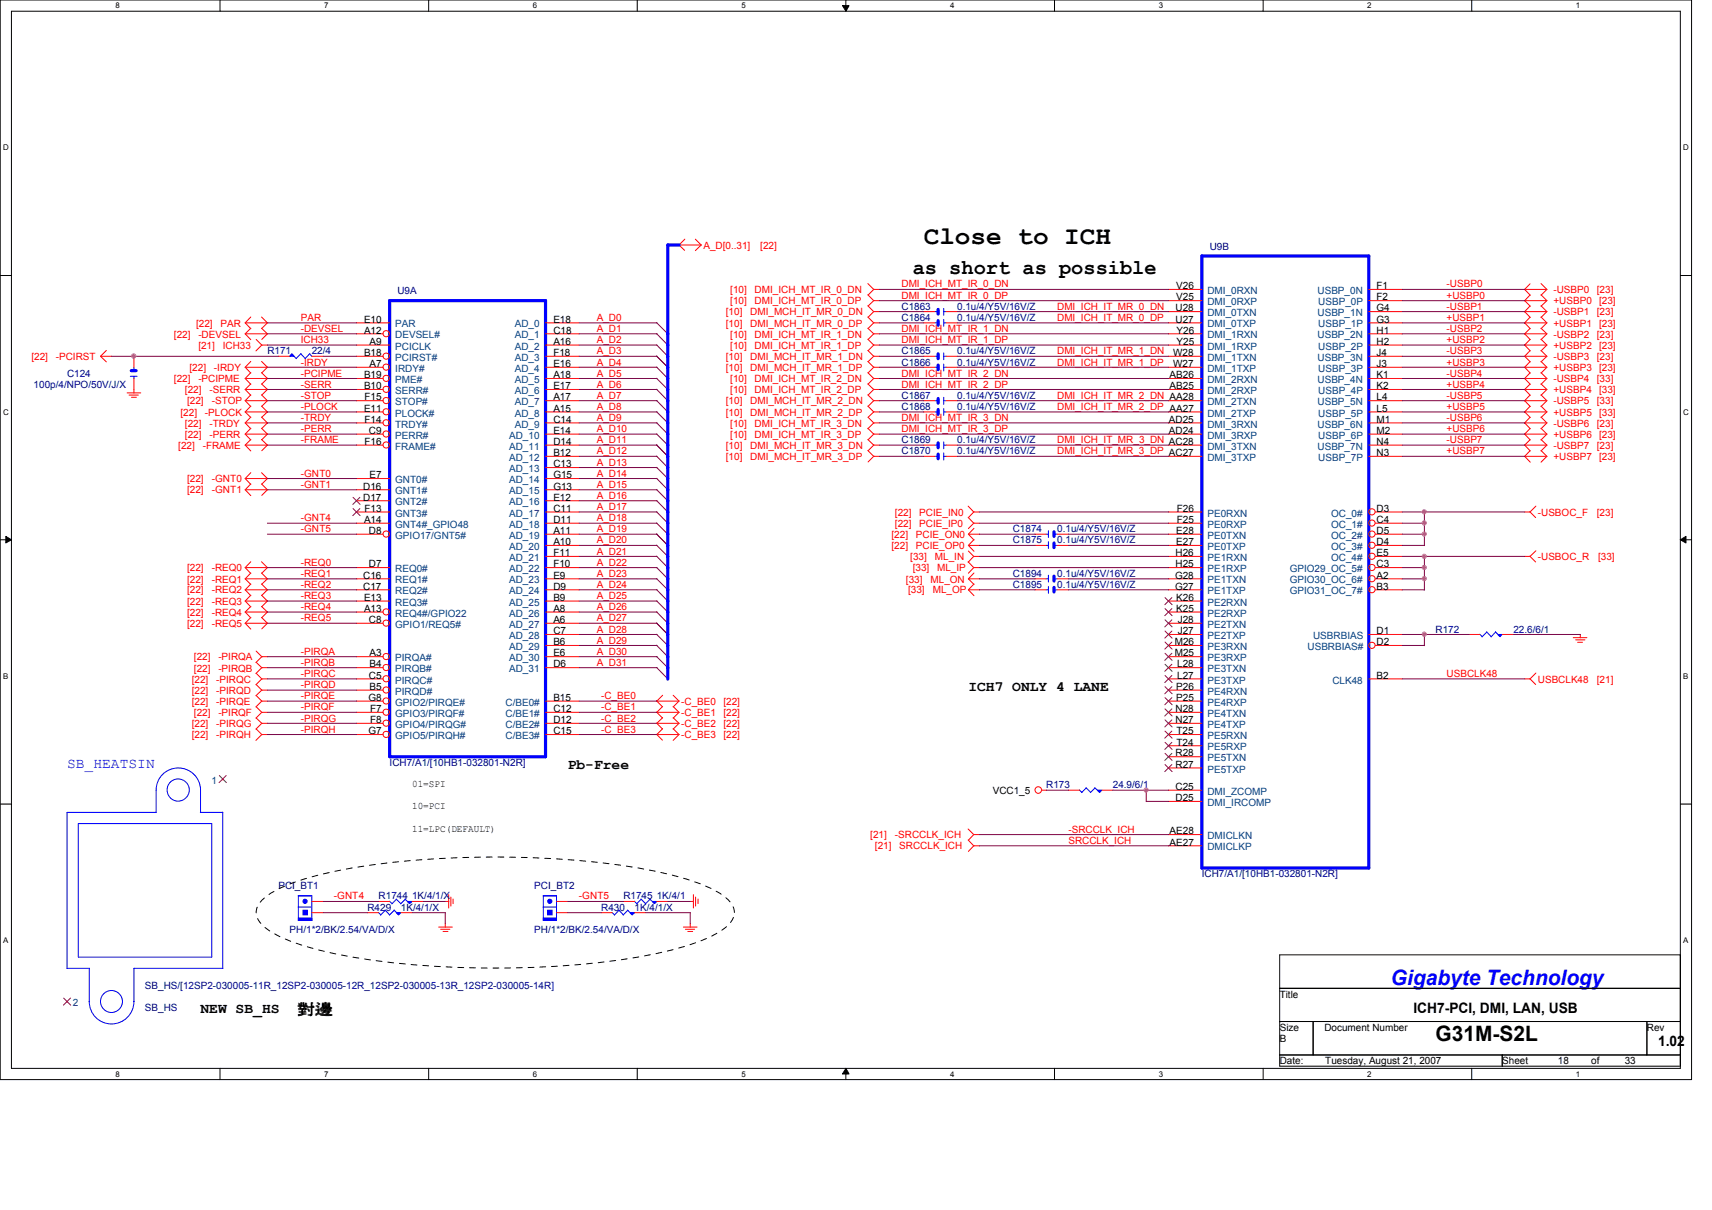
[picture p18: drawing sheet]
<svg xmlns="http://www.w3.org/2000/svg" width="297mm" height="210mm" viewBox="0 0 297 210" stroke-linecap="round" stroke-linejoin="round" font-family="sans-serif">
<defs><g id="words">
<text font-size="4.4" x="160.3" y="42.3">Close to ICH</text>
<g font-size="3.7">
<text x="158.4" y="47.5">as short as possible</text>
<text x="249.1" y="180.6">G31M-S2L</text>
</g>
<text font-size="3.7" fill="#00f" x="241.3" y="170.9">Gigabyte Technology</text>
<g font-size="2.5">
<text x="168" y="119.8">ICH7 ONLY 4 LANE</text>
<text x="98.5" y="133.3">Pb-Free</text>
<text x="34.8" y="175.8">NEW SB_HS</text>
<text x="51.6" y="175.9">對對</text>
<text x="245.2" y="175.7">ICH7-PCI, DMI, LAN, USB</text>
<text x="287.7" y="181.5">1.02</text>
</g>
<text font-size="2.5" fill="#00f" x="11.6" y="133.3">SB_HEATSIN</text>
<g font-size="1.7" fill="#f00">
<text x="122" y="43.1">A_D[0..31]</text>
<text x="131.9" y="43.1">[22]</text>
<text x="126.7" y="52.8">[10]</text>
<text x="126.7" y="50.8">[10]</text>
<text x="130.9" y="52.8">DMI_ICH_MT_IR_0_DP</text>
<text x="130.9" y="50.8">DMI_ICH_MT_IR_0_DN</text>
<text x="156.4" y="49.9">DMI_ICH_MT_IR_0_DN</text>
<text x="156.4" y="51.8">DMI_ICH_MT_IR_0_DP</text>
<text x="183.4" y="53.8">DMI_ICH_IT_MR_0_DN</text>
<text x="251" y="51.8">+USBP0</text>
<text x="251" y="53.8">-USBP1</text>
<text x="251" y="49.9">-USBP0</text>
<text x="269.5" y="50.8">-USBP0</text>
<text x="269.5" y="52.8">+USBP0</text>
<text x="277.1" y="50.8">[23]</text>
<text x="277.4" y="52.8">[23]</text>
<text x="30.2" y="58.6">[22]</text>
<text x="34" y="56.6">[22]</text>
<text x="34.4" y="58.6">-DEVSEL</text>
<text x="38.3" y="56.6">PAR</text>
<text x="52.2" y="57.6">-DEVSEL</text>
<text x="52.2" y="59.5">ICH33</text>
<text x="52.2" y="55.7">PAR</text>
<text x="103.5" y="55.7">A_D0</text>
<text x="103.5" y="59.5">A_D2</text>
<text x="103.5" y="57.6">A_D1</text>
<text x="125.9" y="56.6">[10]</text>
<text x="125.9" y="54.7">[10]</text>
<text x="126.7" y="58.6">[10]</text>
<text x="130.2" y="56.6">DMI_MCH_IT_MR_0_DP</text>
<text x="130.2" y="54.7">DMI_MCH_IT_MR_0_DN</text>
<text x="130.9" y="58.6">DMI_ICH_MT_IR_1_DN</text>
<text x="156.4" y="57.6">DMI_ICH_MT_IR_1_DN</text>
<text x="156.4" y="59.5">DMI_ICH_MT_IR_1_DP</text>
<text x="183.4" y="55.7">DMI_ICH_IT_MR_0_DP</text>
<text x="251" y="59.5">+USBP2</text>
<text x="251" y="57.6">-USBP2</text>
<text x="251" y="55.7">+USBP1</text>
<text x="269.5" y="56.6">+USBP1</text>
<text x="269.5" y="58.6">-USBP2</text>
<text x="269.5" y="54.7">-USBP1</text>
<text x="277.1" y="58.6">[23]</text>
<text x="277.1" y="54.7">[23]</text>
<text x="277.4" y="56.6">[23]</text>
<text x="5.5" y="62.4">[22]</text>
<text x="9.7" y="62.4">-PCIRST</text>
<text x="32.9" y="64.3">[22]</text>
<text x="34.4" y="60.5">[21]</text>
<text x="37.1" y="64.3">-IRDY</text>
<text x="38.6" y="60.5">ICH33</text>
<text x="52.2" y="65.3">-PCIPME</text>
<text x="52.2" y="63.4">-IRDY</text>
<text x="103.5" y="63.4">A_D4</text>
<text x="103.5" y="61.5">A_D3</text>
<text x="103.5" y="65.3">A_D5</text>
<text x="125.9" y="62.4">[10]</text>
<text x="125.9" y="64.3">[10]</text>
<text x="126.7" y="60.5">[10]</text>
<text x="130.2" y="62.4">DMI_MCH_IT_MR_1_DN</text>
<text x="130.2" y="64.3">DMI_MCH_IT_MR_1_DP</text>
<text x="130.9" y="60.5">DMI_ICH_MT_IR_1_DP</text>
<text x="156.4" y="65.3">DMI_ICH_MT_IR_2_DN</text>
<text x="183.4" y="63.4">DMI_ICH_IT_MR_1_DP</text>
<text x="183.4" y="61.5">DMI_ICH_IT_MR_1_DN</text>
<text x="251" y="65.3">-USBP4</text>
<text x="251" y="63.4">+USBP3</text>
<text x="251" y="61.5">-USBP3</text>
<text x="269.5" y="62.4">-USBP3</text>
<text x="269.5" y="60.5">+USBP2</text>
<text x="269.5" y="64.3">+USBP3</text>
<text x="277.1" y="62.4">[23]</text>
<text x="277.4" y="60.5">[23]</text>
<text x="277.4" y="64.3">[23]</text>
<text x="30.2" y="66.3">[22]</text>
<text x="32.1" y="68.2">[22]</text>
<text x="32.5" y="70.1">[22]</text>
<text x="34.4" y="66.3">-PCIPME</text>
<text x="36.4" y="68.2">-SERR</text>
<text x="36.7" y="70.1">-STOP</text>
<text x="52.2" y="67.3">-SERR</text>
<text x="52.2" y="69.2">-STOP</text>
<text x="52.2" y="71.1">-PLOCK</text>
<text x="103.5" y="67.3">A_D6</text>
<text x="103.5" y="71.1">A_D8</text>
<text x="103.5" y="69.2">A_D7</text>
<text x="125.9" y="70.1">[10]</text>
<text x="126.7" y="68.2">[10]</text>
<text x="126.7" y="66.3">[10]</text>
<text x="130.2" y="70.1">DMI_MCH_IT_MR_2_DN</text>
<text x="130.9" y="68.2">DMI_ICH_MT_IR_2_DP</text>
<text x="130.9" y="66.3">DMI_ICH_MT_IR_2_DN</text>
<text x="156.4" y="67.3">DMI_ICH_MT_IR_2_DP</text>
<text x="183.4" y="69.2">DMI_ICH_IT_MR_2_DN AA28</text>
<text x="183.4" y="71.1">DMI_ICH_IT_MR_2_DP AA27</text>
<text x="251" y="71.1">+USBP5</text>
<text x="251" y="69.2">-USBP5</text>
<text x="251" y="67.3">+USBP4</text>
<text x="269.5" y="68.2">+USBP4</text>
<text x="269.5" y="66.3">-USBP4</text>
<text x="269.5" y="70.1">-USBP5</text>
<text x="277.1" y="66.3">[33]</text>
<text x="277.1" y="70.1">[33]</text>
<text x="277.4" y="68.2">[33]</text>
<text x="30.9" y="77.9">[22]</text>
<text x="31.3" y="72.1">[22]</text>
<text x="32.1" y="74">[22]</text>
<text x="32.1" y="75.9">[22]</text>
<text x="35.2" y="77.9">-FRAME</text>
<text x="35.6" y="72.1">-PLOCK</text>
<text x="36.4" y="74">-TRDY</text>
<text x="36.4" y="75.9">-PERR</text>
<text x="52.2" y="76.9">-FRAME</text>
<text x="52.2" y="73.1">-TRDY</text>
<text x="52.2" y="75">-PERR</text>
<text x="103.5" y="73.1">A_D9</text>
<text x="103.5" y="76.9">A_D11</text>
<text x="103.5" y="75">A_D10</text>
<text x="125.9" y="72.1">[10]</text>
<text x="125.9" y="77.9">[10]</text>
<text x="126.7" y="74">[10]</text>
<text x="126.7" y="75.9">[10]</text>
<text x="130.2" y="72.1">DMI_MCH_IT_MR_2_DP</text>
<text x="130.2" y="77.9">DMI_MCH_IT_MR_3_DN</text>
<text x="130.9" y="74">DMI_ICH_MT_IR_3_DN</text>
<text x="130.9" y="75.9">DMI_ICH_MT_IR_3_DP</text>
<text x="156.4" y="75">DMI_ICH_MT_IR_3_DP</text>
<text x="156.4" y="73.1">DMI_ICH_MT_IR_3_DN</text>
<text x="183.4" y="76.9">DMI_ICH_IT_MR_3_DN AC28</text>
<text x="251" y="73.1">-USBP6</text>
<text x="251" y="76.9">-USBP7</text>
<text x="251" y="75">+USBP6</text>
<text x="269.5" y="75.9">+USBP6</text>
<text x="269.5" y="77.9">-USBP7</text>
<text x="269.5" y="72.1">+USBP5</text>
<text x="269.5" y="74">-USBP6</text>
<text x="277.1" y="77.9">[23]</text>
<text x="277.1" y="74">[23]</text>
<text x="277.4" y="75.9">[23]</text>
<text x="277.4" y="72.1">[33]</text>
<text x="32.5" y="83.6">[22]</text>
<text x="36.7" y="83.6">-GNT0</text>
<text x="52.2" y="82.7">-GNT0</text>
<text x="103.5" y="80.8">A_D13</text>
<text x="103.5" y="82.7">A_D14</text>
<text x="103.5" y="78.8">A_D12</text>
<text x="125.9" y="79.8">[10]</text>
<text x="130.2" y="79.8">DMI_MCH_IT_MR_3_DP</text>
<text x="183.4" y="78.8">DMI_ICH_IT_MR_3_DP AC27</text>
<text x="251" y="78.8">+USBP7</text>
<text x="269.5" y="79.8">+USBP7</text>
<text x="277.4" y="79.8">[23]</text>
<text x="32.5" y="85.6">[22]</text>
<text x="36.7" y="85.6">-GNT1</text>
<text x="52.2" y="84.6">-GNT1</text>
<text x="103.5" y="88.5">A_D17</text>
<text x="103.5" y="86.6">A_D16</text>
<text x="103.5" y="84.6">A_D15</text>
<text x="155.3" y="89.4">[22]</text>
<text x="159.5" y="89.4">PCIE_IN0</text>
<text x="266.8" y="89.4">-USBOC_F</text>
<text x="277.1" y="89.4">[23]</text>
<text x="52.2" y="92.4">-GNT5</text>
<text x="52.2" y="90.4">-GNT4</text>
<text x="103.5" y="92.4">A_D19</text>
<text x="103.5" y="90.4">A_D18</text>
<text x="103.5" y="94.3">A_D20</text>
<text x="154.7" y="95.2">[22]</text>
<text x="154.7" y="93.3">[22]</text>
<text x="155.3" y="91.4">[22]</text>
<text x="158.9" y="95.2">PCIE_OP0</text>
<text x="158.9" y="93.3">PCIE_ON0</text>
<text x="159.5" y="91.4">PCIE_IP0</text>
<text x="32.5" y="101">[22]</text>
<text x="32.5" y="99.1">[22]</text>
<text x="36.7" y="101">-REQ1</text>
<text x="36.7" y="99.1">-REQ0</text>
<text x="52.2" y="100.1">-REQ1</text>
<text x="52.2" y="98.1">-REQ0</text>
<text x="103.5" y="100.1">A_D23</text>
<text x="103.5" y="96.2">A_D21</text>
<text x="103.5" y="98.1">A_D22</text>
<text x="157.2" y="101">[33]</text>
<text x="157.9" y="97.2">[33]</text>
<text x="158.4" y="99.1">[33]</text>
<text x="161.5" y="101">ML_ON</text>
<text x="162.2" y="97.2">ML_IN</text>
<text x="162.6" y="99.1">ML_IP</text>
<text x="266.8" y="97.2">-USBOC_R</text>
<text x="277.3" y="97.2">[33]</text>
<text x="32.5" y="106.8">[22]</text>
<text x="32.5" y="103">[22]</text>
<text x="32.5" y="104.9">[22]</text>
<text x="36.7" y="106.8">-REQ4</text>
<text x="36.7" y="103">-REQ2</text>
<text x="36.7" y="104.9">-REQ3</text>
<text x="52.2" y="103.9">-REQ3</text>
<text x="52.2" y="102">-REQ2</text>
<text x="52.2" y="107.8">-REQ5</text>
<text x="52.2" y="105.9">-REQ4</text>
<text x="103.5" y="105.9">A_D26</text>
<text x="103.5" y="107.8">A_D27</text>
<text x="103.5" y="102">A_D24</text>
<text x="103.5" y="103.9">A_D25</text>
<text x="157.6" y="103">[33]</text>
<text x="161.8" y="103">ML_OP</text>
<text x="32.5" y="108.8">[22]</text>
<text x="36.7" y="108.8">-REQ5</text>
<text x="52.2" y="113.6">-PIRQA</text>
<text x="103.5" y="113.6">A_D30</text>
<text x="103.5" y="109.7">A_D28</text>
<text x="103.5" y="111.7">A_D29</text>
<text x="33.3" y="118.4">[22]</text>
<text x="33.7" y="114.6">[22]</text>
<text x="33.7" y="116.5">[22]</text>
<text x="37.5" y="118.4">-PIRQC</text>
<text x="37.9" y="114.6">-PIRQA</text>
<text x="37.9" y="116.5">-PIRQB</text>
<text x="52.2" y="119.4">-PIRQD</text>
<text x="52.2" y="115.5">-PIRQB</text>
<text x="52.2" y="117.4">-PIRQC</text>
<text x="103.5" y="115.5">A_D31</text>
<text x="251" y="117.4">USBCLK48</text>
<text x="266.8" y="118.4">USBCLK48</text>
<text x="277.1" y="118.4">[21]</text>
<text x="33.3" y="122.3">[22]</text>
<text x="33.3" y="120.4">[22]</text>
<text x="33.7" y="124.2">[22]</text>
<text x="37.5" y="122.3">-PIRQE</text>
<text x="37.5" y="120.4">-PIRQD</text>
<text x="37.9" y="124.2">-PIRQF</text>
<text x="52.2" y="125.2">-PIRQG</text>
<text x="52.2" y="123.2">-PIRQF</text>
<text x="52.2" y="121.3">-PIRQE</text>
<text x="104.3" y="121.3">-C_BE0</text>
<text x="104.3" y="123.2">-C_BE1</text>
<text x="104.3" y="125.2">-C_BE2</text>
<text x="118.2" y="122.3">-C_BE0</text>
<text x="118.2" y="124.2">-C_BE1</text>
<text x="125.5" y="122.3">[22]</text>
<text x="125.5" y="124.2">[22]</text>
<text x="33.3" y="128.1">[22]</text>
<text x="33.3" y="126.2">[22]</text>
<text x="37.5" y="128.1">-PIRQH</text>
<text x="37.5" y="126.2">-PIRQG</text>
<text x="52.2" y="127.1">-PIRQH</text>
<text x="104.3" y="127.1">-C_BE3</text>
<text x="118.2" y="126.2">-C_BE2</text>
<text x="118.2" y="128.1">-C_BE3</text>
<text x="125.5" y="126.2">[22]</text>
<text x="125.5" y="128.1">[22]</text>
<text x="151" y="145.5">[21]</text>
<text x="151.8" y="147.4">[21]</text>
<text x="155.3" y="145.5">-SRCCLK_ICH</text>
<text x="156" y="147.4">SRCCLK_ICH</text>
<text x="185.4" y="144.5">-SRCCLK_ICH</text>
<text x="185.4" y="146.4">SRCCLK_ICH</text>
<text x="57.9" y="156">-GNT4</text>
<text x="100.5" y="156">-GNT5</text>
</g>
<g font-size="1.7" fill="#000080">
<text x="209.9" y="43.3">U9B</text>
<text x="69" y="51.1">U9A</text>
<text x="156.4" y="53.8">C1863</text>
<text x="166.1" y="53.8">0.1u/4/Y5V/16V/Z</text>
<text x="156.4" y="55.7">C1864</text>
<text x="166.1" y="55.7">0.1u/4/Y5V/16V/Z</text>
<text x="11.6" y="65.3">C124</text>
<text x="46.4" y="61.5">R171</text>
<text x="54.1" y="61.5">22/4</text>
<text x="156.4" y="63.4">C1866</text>
<text x="156.4" y="61.5">C1865</text>
<text x="166.1" y="63.4">0.1u/4/Y5V/16V/Z</text>
<text x="166.1" y="61.5">0.1u/4/Y5V/16V/Z</text>
<text x="5.8" y="67.3">100p/4/NPO/50V/J/X</text>
<text x="156.4" y="71.1">C1868</text>
<text x="156.4" y="69.2">C1867</text>
<text x="166.1" y="71.1">0.1u/4/Y5V/16V/Z</text>
<text x="166.1" y="69.2">0.1u/4/Y5V/16V/Z</text>
<text x="156.4" y="76.9">C1869</text>
<text x="166.1" y="76.9">0.1u/4/Y5V/16V/Z</text>
<text x="156.4" y="78.8">C1870</text>
<text x="166.1" y="78.8">0.1u/4/Y5V/16V/Z</text>
<text x="175.7" y="92.4">C1874</text>
<text x="175.7" y="94.3">C1875</text>
<text x="183.4" y="92.4">0.1u/4/Y5V/16V/Z</text>
<text x="183.4" y="94.3">0.1u/4/Y5V/16V/Z</text>
<text x="175.7" y="100.1">C1894</text>
<text x="183.4" y="100.1">0.1u/4/Y5V/16V/Z</text>
<text x="175.7" y="102">C1895</text>
<text x="183.4" y="102">0.1u/4/Y5V/16V/Z</text>
<text x="249.1" y="109.7">R172</text>
<text x="262.6" y="109.7">22.6/6/1</text>
<text x="67.6" y="132.9">ICH7/A1/[10HB1-032801-N2R]</text>
<text x="181.5" y="136.7">R173</text>
<text x="193.1" y="136.7">24.9/6/1</text>
<text x="48.3" y="154.1">PCI_BT1</text>
<text x="92.7" y="154.1">PCI_BT2</text>
<text x="208.5" y="152.2">ICH7/A1/[10HB1-032801-N2R]</text>
<text x="50.2" y="161.8">PH/1*2/BK/2.54/VA/D/X</text>
<text x="63.7" y="158">R429</text>
<text x="65.7" y="156">R1744 1K/4/1/X</text>
<text x="69.5" y="158">1K/4/1/X</text>
<text x="92.7" y="161.8">PH/1*2/BK/2.54/VA/D/X</text>
<text x="104.3" y="158">R430</text>
<text x="108.2" y="156">R1745 1K/4/1</text>
<text x="110.1" y="158">1K/4/1/X</text>
<text x="25.1" y="171.5">SB_HS/[12SP2-030005-11R_12SP2-030005-12R_12SP2-030005-13R_12SP2-030005-14R]</text>
<text x="25.1" y="175.3">SB_HS</text>
</g>
<g font-size="1.7">
<text x="204.1" y="50.2">V26</text>
<text x="204.1" y="52.1">V25</text>
<text x="238.8" y="50.2">F1</text>
<text x="238.8" y="52.1">F2</text>
<text x="63.2" y="56">E10</text>
<text x="63.2" y="57.9">A12</text>
<text x="64.1" y="59.8">A9</text>
<text x="96" y="56">E18</text>
<text x="96" y="57.9">C18</text>
<text x="96" y="59.8">A16</text>
<text x="204" y="54">U28</text>
<text x="204" y="56">U27</text>
<text x="204.1" y="57.9">Y26</text>
<text x="204.1" y="59.8">Y25</text>
<text x="238.8" y="54">G4</text>
<text x="238.8" y="56">G3</text>
<text x="238.8" y="57.9">H1</text>
<text x="238.8" y="59.8">H2</text>
<text x="63.2" y="61.8">B18</text>
<text x="63.2" y="65.6">B19</text>
<text x="64.1" y="63.7">A7</text>
<text x="96" y="61.8">F18</text>
<text x="96" y="63.7">E16</text>
<text x="96" y="65.6">A18</text>
<text x="202.9" y="65.6">AB26</text>
<text x="203.5" y="61.8">W28</text>
<text x="203.5" y="63.7">W27</text>
<text x="238.8" y="61.8">J4</text>
<text x="238.8" y="63.7">J3</text>
<text x="238.8" y="65.6">K1</text>
<text x="63.2" y="67.5">B10</text>
<text x="63.2" y="71.4">E11</text>
<text x="63.2" y="69.5">F15</text>
<text x="96" y="67.5">E17</text>
<text x="96" y="69.5">A17</text>
<text x="96" y="71.4">A15</text>
<text x="202.9" y="67.5">AB25</text>
<text x="238.8" y="67.5">K2</text>
<text x="238.8" y="69.5">L4</text>
<text x="238.8" y="71.4">L5</text>
<text x="63.2" y="73.3">F14</text>
<text x="63.2" y="77.2">F16</text>
<text x="64" y="75.3">C9</text>
<text x="96" y="73.3">C14</text>
<text x="96" y="75.3">E14</text>
<text x="96" y="77.2">D14</text>
<text x="202.8" y="73.3">AD25</text>
<text x="202.8" y="75.3">AD24</text>
<text x="238.8" y="73.3">M1</text>
<text x="238.8" y="75.3">M2</text>
<text x="238.8" y="77.2">N4</text>
<text x="64.1" y="83">E7</text>
<text x="96" y="79.1">B12</text>
<text x="96" y="81.1">C13</text>
<text x="96" y="83">G15</text>
<text x="238.8" y="79.1">N3</text>
<text x="63" y="84.9">D16</text>
<text x="63" y="86.8">D17</text>
<text x="63.2" y="88.8">F13</text>
<text x="96" y="84.9">G13</text>
<text x="96" y="86.8">E12</text>
<text x="96" y="88.8">C11</text>
<text x="204.2" y="88.8">F26</text>
<text x="238.8" y="88.8">D3</text>
<text x="63.2" y="90.7">A14</text>
<text x="64" y="92.6">D8</text>
<text x="96" y="90.7">D11</text>
<text x="96" y="92.6">A11</text>
<text x="96" y="94.6">A10</text>
<text x="204.1" y="92.6">E28</text>
<text x="204.1" y="94.6">E27</text>
<text x="204.2" y="90.7">F25</text>
<text x="238.8" y="90.7">C4</text>
<text x="238.8" y="92.6">D5</text>
<text x="238.8" y="94.6">D4</text>
<text x="63" y="100.4">C16</text>
<text x="64" y="98.4">D7</text>
<text x="96" y="96.5">F11</text>
<text x="96" y="98.4">F10</text>
<text x="96" y="100.4">E9</text>
<text x="203.9" y="100.4">G28</text>
<text x="204" y="96.5">H26</text>
<text x="204" y="98.4">H25</text>
<text x="238.8" y="96.5">E5</text>
<text x="238.8" y="98.4">C3</text>
<text x="238.8" y="100.4">A2</text>
<text x="63" y="102.3">C17</text>
<text x="63.2" y="104.2">E13</text>
<text x="63.2" y="106.1">A13</text>
<text x="96" y="102.3">D9</text>
<text x="96" y="104.2">B9</text>
<text x="96" y="106.1">A8</text>
<text x="203.9" y="102.3">G27</text>
<text x="204.1" y="104.2">K26</text>
<text x="204.1" y="106.1">K25</text>
<text x="238.8" y="102.3">B3</text>
<text x="64" y="108.1">C8</text>
<text x="64.1" y="113.9">A3</text>
<text x="96" y="108.1">A6</text>
<text x="96" y="110">C7</text>
<text x="96" y="111.9">B6</text>
<text x="96" y="113.9">E6</text>
<text x="203.8" y="111.9">M26</text>
<text x="203.8" y="113.9">M25</text>
<text x="204.3" y="108.1">J28</text>
<text x="204.3" y="110">J27</text>
<text x="238.8" y="110">D1</text>
<text x="238.8" y="111.9">D2</text>
<text x="64" y="117.7">C5</text>
<text x="64.1" y="115.8">B4</text>
<text x="64.1" y="119.7">B5</text>
<text x="96" y="115.8">D6</text>
<text x="204.1" y="119.7">P26</text>
<text x="204.3" y="115.8">L28</text>
<text x="204.3" y="117.7">L27</text>
<text x="238.8" y="117.7">B2</text>
<text x="63.9" y="121.6">G8</text>
<text x="64.2" y="123.5">F7</text>
<text x="64.2" y="125.4">F8</text>
<text x="96" y="121.6">B15</text>
<text x="96" y="123.5">C12</text>
<text x="96" y="125.4">D12</text>
<text x="204" y="123.5">N28</text>
<text x="204" y="125.4">N27</text>
<text x="204.1" y="121.6">P25</text>
<text x="63.9" y="127.4">G7</text>
<text x="96" y="127.4">C15</text>
<text x="204" y="131.2">R28</text>
<text x="204.1" y="127.4">T25</text>
<text x="204.1" y="129.3">T24</text>
<text x="71.5" y="136.5">01=SPI</text>
<text x="172.2" y="137.7">VCC1_5</text>
<text x="204" y="137">C25</text>
<text x="204" y="133.2">R27</text>
<text x="71.5" y="140.4">10=PCI</text>
<text x="204" y="139">D25</text>
<text x="71.5" y="144.3">11=LPC(DEFAULT)</text>
<text x="202.9" y="144.7">AE28</text>
<text x="202.9" y="146.7">AE27</text>
<text x="222" y="173.1">Title</text>
<text x="222" y="178.8">Size</text>
<text x="229.8" y="178.8">Document Number</text>
<text x="285.7" y="178.8">Rev</text>
<text x="222" y="184.6">Date:</text>
<text x="222" y="180.8">B</text>
<text x="230" y="184.6">Tuesday, August 21, 2007</text>
<text x="260.6" y="184.6">Sheet</text>
<text x="270.3" y="184.6">18</text>
<text x="276.1" y="184.6">of</text>
<text x="281.9" y="184.6">33</text>
</g>
<g font-size="1.7" fill="#004080">
<text x="209.5" y="51">DMI_0RXN</text>
<text x="209.5" y="53">DMI_0RXP</text>
<text x="228.6" y="51">USBP_0N</text>
<text x="228.7" y="53">USBP_0P</text>
<text x="68.6" y="56.8">PAR</text>
<text x="68.6" y="58.7">DEVSEL#</text>
<text x="89.3" y="56.8">AD_0</text>
<text x="89.3" y="58.7">AD_1</text>
<text x="209.5" y="54.9">DMI_0TXN</text>
<text x="209.5" y="56.8">DMI_0TXP</text>
<text x="209.5" y="58.7">DMI_1RXN</text>
<text x="228.6" y="54.9">USBP_1N</text>
<text x="228.6" y="58.7">USBP_2N</text>
<text x="228.7" y="56.8">USBP_1P</text>
<text x="68.6" y="60.7">PCICLK</text>
<text x="68.6" y="62.6">PCIRST#</text>
<text x="68.6" y="64.5">IRDY#</text>
<text x="89.3" y="60.7">AD_2</text>
<text x="89.3" y="62.6">AD_3</text>
<text x="89.3" y="64.5">AD_4</text>
<text x="209.5" y="60.7">DMI_1RXP</text>
<text x="209.5" y="62.6">DMI_1TXN</text>
<text x="209.5" y="64.5">DMI_1TXP</text>
<text x="228.6" y="62.6">USBP_3N</text>
<text x="228.7" y="60.7">USBP_2P</text>
<text x="228.7" y="64.5">USBP_3P</text>
<text x="68.6" y="66.5">PME#</text>
<text x="68.6" y="68.4">SERR#</text>
<text x="68.6" y="70.3">STOP#</text>
<text x="89.3" y="66.5">AD_5</text>
<text x="89.3" y="68.4">AD_6</text>
<text x="89.3" y="70.3">AD_7</text>
<text x="209.5" y="66.5">DMI_2RXN</text>
<text x="209.5" y="68.4">DMI_2RXP</text>
<text x="209.5" y="70.3">DMI_2TXN</text>
<text x="228.6" y="66.5">USBP_4N</text>
<text x="228.6" y="70.3">USBP_5N</text>
<text x="228.7" y="68.4">USBP_4P</text>
<text x="68.6" y="72.3">PLOCK#</text>
<text x="68.6" y="74.2">TRDY#</text>
<text x="68.6" y="76.1">PERR#</text>
<text x="88.3" y="76.1">AD_10</text>
<text x="89.3" y="72.3">AD_8</text>
<text x="89.3" y="74.2">AD_9</text>
<text x="209.5" y="72.3">DMI_2TXP</text>
<text x="209.5" y="74.2">DMI_3RXN</text>
<text x="209.5" y="76.1">DMI_3RXP</text>
<text x="228.6" y="74.2">USBP_6N</text>
<text x="228.7" y="72.3">USBP_5P</text>
<text x="228.7" y="76.1">USBP_6P</text>
<text x="68.6" y="78">FRAME#</text>
<text x="68.6" y="83.8">GNT0#</text>
<text x="88.3" y="78">AD_11</text>
<text x="88.3" y="80">AD_12</text>
<text x="88.3" y="81.9">AD_13</text>
<text x="88.3" y="83.8">AD_14</text>
<text x="209.5" y="78">DMI_3TXN</text>
<text x="209.5" y="80">DMI_3TXP</text>
<text x="228.6" y="78">USBP_7N</text>
<text x="228.7" y="80">USBP_7P</text>
<text x="68.6" y="85.8">GNT1#</text>
<text x="68.6" y="87.7">GNT2#</text>
<text x="68.6" y="89.6">GNT3#</text>
<text x="88.3" y="85.8">AD_15</text>
<text x="88.3" y="87.7">AD_16</text>
<text x="88.3" y="89.6">AD_17</text>
<text x="209.5" y="89.6">PE0RXN</text>
<text x="231" y="89.6">OC_0#</text>
<text x="68.6" y="91.6">GNT4#_GPIO48</text>
<text x="68.6" y="93.5">GPIO17/GNT5#</text>
<text x="88.3" y="91.6">AD_18</text>
<text x="88.3" y="93.5">AD_19</text>
<text x="88.3" y="95.4">AD_20</text>
<text x="209.5" y="91.6">PE0RXP</text>
<text x="209.5" y="93.5">PE0TXN</text>
<text x="209.5" y="95.4">PE0TXP</text>
<text x="231" y="91.6">OC_1#</text>
<text x="231" y="93.5">OC_2#</text>
<text x="231" y="95.4">OC_3#</text>
<text x="68.6" y="99.3">REQ0#</text>
<text x="68.6" y="101.2">REQ1#</text>
<text x="88.3" y="97.3">AD_21</text>
<text x="88.3" y="99.3">AD_22</text>
<text x="88.3" y="101.2">AD_23</text>
<text x="209.5" y="97.3">PE1RXN</text>
<text x="209.5" y="99.3">PE1RXP</text>
<text x="209.5" y="101.2">PE1TXN</text>
<text x="223.8" y="99.3">GPIO29_OC_5#</text>
<text x="223.8" y="101.2">GPIO30_OC_6#</text>
<text x="231" y="97.3">OC_4#</text>
<text x="68.6" y="103.1">REQ2#</text>
<text x="68.6" y="105.1">REQ3#</text>
<text x="68.6" y="107">REQ4#/GPIO22</text>
<text x="88.3" y="103.1">AD_24</text>
<text x="88.3" y="105.1">AD_25</text>
<text x="88.3" y="107">AD_26</text>
<text x="209.5" y="103.1">PE1TXP</text>
<text x="209.5" y="105.1">PE2RXN</text>
<text x="209.5" y="107">PE2RXP</text>
<text x="223.8" y="103.1">GPIO31_OC_7#</text>
<text x="68.6" y="108.9">GPIO1/REQ5#</text>
<text x="88.3" y="108.9">AD_27</text>
<text x="88.3" y="110.9">AD_28</text>
<text x="88.3" y="112.8">AD_29</text>
<text x="209.5" y="108.9">PE2TXN</text>
<text x="209.5" y="110.9">PE2TXP</text>
<text x="209.5" y="112.8">PE3RXN</text>
<text x="226.9" y="112.8">USBRBIAS#</text>
<text x="227.8" y="110.9">USBRBIAS</text>
<text x="68.6" y="114.7">PIRQA#</text>
<text x="68.6" y="116.6">PIRQB#</text>
<text x="68.6" y="118.6">PIRQC#</text>
<text x="88.3" y="114.7">AD_30</text>
<text x="88.3" y="116.6">AD_31</text>
<text x="209.5" y="114.7">PE3RXP</text>
<text x="209.5" y="116.6">PE3TXN</text>
<text x="209.5" y="118.6">PE3TXP</text>
<text x="231.2" y="118.6">CLK48</text>
<text x="68.6" y="120.5">PIRQD#</text>
<text x="68.6" y="122.4">GPIO2/PIRQE#</text>
<text x="68.6" y="124.4">GPIO3/PIRQF#</text>
<text x="87.7" y="122.4">C/BE0#</text>
<text x="87.7" y="124.4">C/BE1#</text>
<text x="209.5" y="120.5">PE4RXN</text>
<text x="209.5" y="122.4">PE4RXP</text>
<text x="209.5" y="124.4">PE4TXN</text>
<text x="68.6" y="126.3">GPIO4/PIRQG#</text>
<text x="68.6" y="128.2">GPIO5/PIRQH#</text>
<text x="87.7" y="126.3">C/BE2#</text>
<text x="87.7" y="128.2">C/BE3#</text>
<text x="209.5" y="126.3">PE4TXP</text>
<text x="209.5" y="128.2">PE5RXN</text>
<text x="209.5" y="130.2">PE5RXP</text>
<text x="36.7" y="135.9">1</text>
<text x="209.5" y="137.9">DMI_ZCOMP</text>
<text x="209.5" y="132.1">PE5TXN</text>
<text x="209.5" y="134">PE5TXP</text>
<text x="209.5" y="139.8">DMI_IRCOMP</text>
<text x="209.5" y="145.6">DMICLKN</text>
<text x="209.5" y="147.5">DMICLKP</text>
<text x="12.6" y="174.5">2</text>
</g>
<g font-size="1.4">
<text x="20.1" y="1.4">8</text>
<text x="56.3" y="1.4">7</text>
<text x="92.5" y="1.4">6</text>
<text x="128.6" y="1.4">5</text>
<text x="164.8" y="1.4">4</text>
<text x="201" y="1.4">3</text>
<text x="237.2" y="1.4">2</text>
<text x="273.4" y="1.4">1</text>
<text x=".5" y="26.1">D</text>
<text x="292.1" y="26.1">D</text>
<text x=".5" y="71.9">C</text>
<text x="292.1" y="71.9">C</text>
<text x=".5" y="117.8">B</text>
<text x="292.1" y="117.8">B</text>
<text x=".5" y="163.6">A</text>
<text x="292.1" y="163.6">A</text>
<text x="20.1" y="186.8">8</text>
<text x="56.3" y="186.8">7</text>
<text x="92.5" y="186.8">6</text>
<text x="128.6" y="186.8">5</text>
<text x="164.8" y="186.8">4</text>
<text x="201" y="186.8">3</text>
<text x="237.2" y="186.8">2</text>
<text x="273.4" y="186.8">1</text>
</g>
</g></defs>
<path d="M0 0h293.5v187.3h-293.5zM2 1.9h289.5v183.4h-289.5z" fill="none" stroke="#000" stroke-width=".17"/>
<g fill="#fff">
<path d="M20.1 .2h.7v1.5h-.7z"/>
<path d="M20.1 185.5h.7v1.6h-.7z"/>
</g>
<path d="M38.2 0v1.9M38.2 185.3v2" fill="none" stroke="#000" stroke-width=".17"/>
<g fill="#fff">
<path d="M56.3 .2h.7v1.5h-.7z"/>
<path d="M56.3 185.5h.7v1.6h-.7z"/>
</g>
<path d="M74.4 0v1.9M74.4 185.3v2" fill="none" stroke="#000" stroke-width=".17"/>
<g fill="#fff">
<path d="M92.5 .2h.7v1.5h-.7z"/>
<path d="M92.5 185.5h.7v1.6h-.7z"/>
</g>
<path d="M110.6 0v1.9M110.6 185.3v2" fill="none" stroke="#000" stroke-width=".17"/>
<g fill="#fff">
<path d="M128.6 .2h.8v1.5h-.8z"/>
<path d="M128.6 185.5h.8v1.6h-.8z"/>
</g>
<path d="M146.2 1h1.1l-.5 .9zM146.8 0v1.9M146.8 185.3l.5 1h-1.1zM146.8 185.3v2" fill="none" stroke="#000" stroke-width=".17"/>
<path d="M146.2 1h1.1l-.5 .9zM146.8 185.3l.5 1h-1.1z" fill="#000"/>
<g fill="#fff">
<path d="M164.8 .2h.8v1.5h-.8z"/>
<path d="M164.8 185.5h.8v1.6h-.8z"/>
</g>
<path d="M183 0v1.9M183 185.3v2" fill="none" stroke="#000" stroke-width=".17"/>
<g fill="#fff">
<path d="M201 .2h.8v1.5h-.8z"/>
<path d="M201 185.5h.8v1.6h-.8z"/>
</g>
<path d="M219.2 0v1.9M219.2 185.3v2" fill="none" stroke="#000" stroke-width=".17"/>
<g fill="#fff">
<path d="M237.2 .2h.8v1.5h-.8z"/>
<path d="M237.2 185.5h.8v1.6h-.8z"/>
</g>
<path d="M255.4 0v1.9M255.4 185.3v2" fill="none" stroke="#000" stroke-width=".17"/>
<g fill="#fff">
<path d="M273.4 .2h.8v1.5h-.8z"/>
<path d="M273.4 185.5h.8v1.6h-.8z"/>
<path d="M.5 24.8h1v1.6h-1z"/>
<path d="M292.1 24.8h.9v1.6h-.9z"/>
<path d="M.5 70.7h1v1.5h-1z"/>
<path d="M292.1 70.7h.9v1.5h-.9z"/>
</g>
<path d="M0 47.8h2M291.5 47.8h2" fill="none" stroke="#000" stroke-width=".17"/>
<g fill="#fff">
<path d="M.5 116.5h.9v1.6h-.9z"/>
<path d="M292.1 116.5h.8v1.6h-.8z"/>
</g>
<path d="M0 93.6h2M1 93l1 .6-1 .6zM291.5 93.6l1-.6v1.2zM291.5 93.6h2" fill="none" stroke="#000" stroke-width=".17"/>
<path d="M1 93l1 .6-1 .6zM291.5 93.6l1-.6v1.2z" fill="#000"/>
<g fill="#fff">
<path d="M.5 162.4h.9v1.5h-.9z"/>
<path d="M292.1 162.4h.8v1.5h-.8z"/>
</g>
<path d="M0 139.5h2M291.5 139.5h2M222 165.6h69.5v19.4h-69.5zM222 171.4h69.5M222 177.2h69.5M227.8 177.2v5.8M285.7 177.2v5.8M222 183h69.5M260.6 183v2" fill="none" stroke="#000" stroke-width=".17"/>
<path d="M45.5 156.1a19.7 19.7 0 0 1 8-3.8 117.6 117.6 0 0 1 29.2-3.6 138.3 138.3 0 0 1 33.6 3 27.7 27.7 0 0 1 9.2 3.7 3.5 3.5 0 0 1 1.8 3.6 5.9 5.9 0 0 1-2.8 2.9 47.4 47.4 0 0 1-15.1 4.3 161.7 161.7 0 0 1-49.4-.4 44 44 0 0 1-12.6-3.9 5.9 5.9 0 0 1-2.8-2.9 2.82 2.82 0 0 1 .9-2.9z" fill="none" stroke="#000" stroke-width=".17" stroke-dasharray="1 1 1 1 1 1 1 1"/>
<g fill="none" stroke="#f00" stroke-width=".17">
<path d="M42.5 57.9l1 1M42.5 56l1 1M43.5 56.9l-1 1M43.5 55l-1 1M44.4 58.9l1.1 1M45.4 55l1 1h-3.9M45.4 56.9l1 1h-3.9M45.4 59.9h1M45.4 59.9l-1 1M46.4 57.9l-1 1M46.4 56l-1 1M117.8 42.5l1 .9"/>
<path d="M118.8 41.5l-1 1h3.9M120.6 41.5l1.1 1M121.7 42.5l-1.1 1M150.6 51.1l1 1.1M150.6 49.2l1 1M150.6 56.9l1 1M150.6 55l1 1M150.6 53l1 1.1M150.6 58.8l1 1.1M151.5 52.2h1.1M151.5 50.2h1.1M151.5 56h1.1"/>
<path d="M151.5 57.9h1.1M151.5 54.1h1.1M151.5 59.9h1.1M151.6 52.1l-1 1M151.6 50.2l-1 1M151.6 57.9l-1 1M151.6 56l-1 1M151.6 54l-1 1M151.6 59.8l-1 1M202.7 52.2h5.8M202.7 50.2h5.8M202.7 56h5.8"/>
<path d="M202.7 57.9h5.8M202.7 54.1h5.8M202.7 59.9h5.8M237.5 52.2h5.8M237.5 50.2h5.8M237.5 56h5.8M237.5 57.9h5.8M237.5 54.1h5.8M237.5 59.9h5.8M265.5 55l-1 1M265.5 58.9l-1 1M265.5 49.2l-1 1"/>
<path d="M265.5 57l-1 1M265.5 53.1l-1 1M265.5 51.2l-1 1M267.4 55l1 1M267.4 58.8l1 1.1M267.4 49.2l1 1M267.4 56.9l1 1M267.4 53l1 1.1M267.4 51.1l1 1.1M268.4 52.2h-3.9l1 .9M268.4 50.2h-3.9l1 1M268.4 56h-3.9l1 1"/>
<path d="M268.4 56l-1 1M268.4 57.9h-3.9l1 1M268.4 54.1h-3.9l1 1M268.4 59.9h-3.9l1 1M268.4 59.9l-1 1M268.4 50.2l-1 1M268.4 54.1l-1 1M268.4 57.9l-1 1M268.4 52.2l-1 .9M17.4 61.8h2M17.4 61.8l1.1 1M18.5 60.8l-1.1 1"/>
<path d="M22.1 68.2h2.3M22.4 68.5h1.6M22.8 68.9h.9M23.2 67.6v.6M42.5 69.5l1 1M42.5 71.5l1 .9M42.5 63.7l1 1M42.5 67.6l1 1M42.5 77.2l1 1M42.5 65.7l1 1M42.5 73.4l1 1M42.5 75.3l1 1"/>
<path d="M43.5 68.5l-1 1M43.5 70.4l-1 1.1M43.5 66.6l-1 1M43.5 62.7l-1 1M43.5 76.2l-1 1M43.5 64.6l-1 1.1M43.5 72.3l-1 1.1M43.5 74.3l-1 1M45.4 66.6l1 1h-3.9M45.4 70.4l1 1.1h-3.9M45.4 72.3l1 1.1h-3.9M45.4 74.3l1 1h-3.9"/>
<path d="M45.4 64.6l1 1.1h-3.9M45.4 76.2l1 1h-3.9M45.4 68.5l1 1h-3.9M45.4 62.7l1 1h-3.9M46.4 69.5l-1 1M46.4 71.4l-1 1M46.4 63.7l-1 1M46.4 67.5l-1 1M46.4 77.2l-1 1M46.4 73.3l-1 1M46.4 65.6l-1 1M46.4 75.3l-1 1"/>
<path d="M150.6 66.6l1 1M150.6 70.4l1 1.1M150.6 74.3l1 1M150.6 78.1l1 1.1M150.6 76.2l1 1M150.6 60.8l1 1M150.6 64.6l1 1.1M150.6 68.5l1 1M150.6 62.7l1 1M151.5 67.6h1.1M151.5 71.5h1.1M151.5 79.2h1.1"/>
<path d="M151.5 73.4h1.1M151.5 75.3h1.1M151.5 65.7h1.1M151.5 77.2h1.1M151.5 61.8h1.1M151.5 69.5h1.1M151.5 63.7h1.1M151.6 73.4l-1 1M151.6 67.5l-1 1M151.6 71.4l-1 1 1 1M151.6 75.3l-1 1M151.6 79.1l-1 1"/>
<path d="M151.6 77.2l-1 1M151.6 61.8l-1 .9M151.6 65.6l-1 1M151.6 69.5l-1 1M151.6 63.7l-1 1M202.7 67.6h5.8M202.7 71.5h5.8M202.7 79.2h5.8M202.7 73.4h5.8M202.7 75.3h5.8M202.7 65.7h5.8M202.7 77.2h5.8"/>
<path d="M202.7 61.8h5.8M202.7 69.5h5.8M202.7 63.7h5.8M237.5 67.6h5.8M237.5 71.5h5.8M237.5 79.2h5.8M237.5 73.4h5.8M237.5 75.3h5.8M237.5 65.7h5.8M237.5 77.2h5.8M237.5 61.8h5.8M237.5 69.5h5.8"/>
<path d="M237.5 63.7h5.8M265.5 66.6l-1 1M265.5 78.2l-1 1M265.5 74.3l-1 1.1M265.5 64.7l-1 1M265.5 76.3l-1 1M265.5 60.8l-1 1M265.5 70.5l-1 1M265.5 62.7l-1 1.1M265.5 72.4l-1 1M265.5 68.5l-1 1.1M267.4 66.6l1 1"/>
<path d="M267.4 78.1l1 1.1M267.4 74.3l1 1M267.4 64.6l1 1.1M267.4 76.2l1 1M267.4 60.8l1 1M267.4 70.4l1 1.1M267.4 62.7l1 1M267.4 72.3l1 1.1M267.4 68.5l1 1M268.4 67.6h-3.9l1 1M268.4 63.7l-1 1M268.4 67.6l-1 1"/>
<path d="M268.4 71.5h-3.9l1 .9M268.4 79.2h-3.9l1 1M268.4 79.2l-1 1M268.4 73.4h-3.9l1 1M268.4 75.3h-3.9l1 1M268.4 75.3l-1 1M268.4 65.7h-3.9l1 1M268.4 65.7l-1 1M268.4 61.8h-3.9l1 1M268.4 77.2h-3.9l1 1M268.4 73.4l-1 1M268.4 77.2l-1 1"/>
<path d="M268.4 61.8l-1 1M268.4 69.5h-3.9l1 1M268.4 71.5l-1 .9M268.4 63.7h-3.9l1 1M268.4 69.5l-1 1M42.5 85l1 1M42.5 83l1 1M42.5 98.5l1 1M43.5 83.9l-1 1.1M43.5 99.4l-1 1M43.5 82l-1 1M43.5 97.5l-1 1"/>
<path d="M45.4 83.9l1 1.1h-3.9M45.4 99.4l1 1h-3.9M45.4 82l1 1h-3.9M45.4 97.5l1 1h-3.9M46.4 84.9l-1 1M46.4 83l-1 1M46.4 98.4l-1 1M168 87.8l.9 1M168 89.7l.9 1.1M168 97.5l.9 1M168 95.6l1 1M168 94.6h2"/>
<path d="M168 94.6l1 1M168 92.7h2M168 92.7l1 1M168.9 96.5h1M168.9 88.8h1M168.9 98.5h1M168.9 90.8h1M168.9 96.5l-.9 1M169 88.8l-1 1M169 93.6l-1 1M169 90.7l-1 1M169 91.7l-1 1"/>
<path d="M169 98.4l-1 1M169 99.4l-1 1M202.7 96.5h5.8M202.7 88.8h5.8M202.7 98.5h5.8M202.7 94.6h5.8M202.7 90.8h5.8M202.7 92.7h5.8M238.6 96.5h4.7M238.6 88.8h4.7M238.6 98.5h4.7M238.6 94.6h4.7"/>
<path d="M238.6 90.8h4.7M238.6 92.7h4.7M264.5 96.5h1M264.5 88.8h1M265.4 96.5l1 1M265.4 88.8l1 1M266.5 95.5l-1 1M266.5 87.8l-1 1M42.5 106.2l1 1M42.5 100.4l1 1M42.5 102.3l1 1M42.5 108.1l1 1"/>
<path d="M42.5 104.3l1 1M43.5 105.2l-1 1M43.5 101.3l-1 1M43.5 107.1l-1 1M43.5 103.3l-1 1M44.4 112.9l1.1 1.1M44.4 118.7l1.1 1.1M44.4 116.8l1.1 1M44.4 114.9l1.1 1M45.4 113.9h1M45.4 105.2l1 1h-3.9M45.4 119.7h1"/>
<path d="M45.4 103.3l1 1h-3.9M45.4 117.8h1M45.4 115.8h1M45.4 101.3l1 1h-3.9M45.4 107.1l1 1h-3.9M45.4 113.9l-1 1M45.4 119.7l-1 1M45.4 117.8l-1 1M45.4 115.8l-1 1M46.4 106.1l-1 1M46.4 102.3l-1 1M46.4 100.4l-1 .9"/>
<path d="M46.4 108.1l-1 1M46.4 104.2l-1 1M168 100.4h2M168 102.3h2M168 102.3l1 1M168 100.4l1 1M169 101.3l-1 1M202.7 113.9h5.8M202.7 106.2h5.8M202.7 119.7h5.8M202.7 100.4h5.8M202.7 117.8h5.8"/>
<path d="M202.7 115.8h5.8M202.7 102.3h5.8M202.7 108.1h5.8M202.7 104.3h5.8M202.7 110.1h5.8M202.7 112h5.8M237.5 117.8h5.8M237.5 110.1h5.8M238.6 100.4h4.7M238.6 102.3h4.7M238.6 112h4.7M264.5 117.8h1"/>
<path d="M265.4 117.7l1 1M266.5 116.8l-1 1M273 110.6h2.3M273.4 111h1.6M273.7 111.4h.9M274.2 110.1v.6M44.4 126.4l1.1 1.1M44.4 120.6l1.1 1.1M44.4 124.5l1.1 1M44.4 122.6l1.1 1M45.4 125.5h1M45.4 127.4h1"/>
<path d="M45.4 121.6h1M45.4 123.6h1M45.4 127.4l-1 1M45.4 121.6l-1 1M45.4 125.5l-1 1M45.4 123.6l-1 1M113.9 125.4l1 1M113.9 127.4l1 1M113.9 123.5l1 1M113.9 121.6l1 1M115 124.5l-1 1h3.8M115 126.4l-1 1h3.8"/>
<path d="M115 120.6l-1 1h3.8M115 122.6l-1 1h3.8M116.8 124.5l1 1M116.8 126.4l1 1M116.8 120.6l1 1M116.8 122.6l1 1M117.8 125.5l-1 1M117.8 123.6l-1 1M117.8 127.4l-1 1M117.8 121.6l-1 1M180.8 137.1h.8M202.7 125.5h5.8"/>
<path d="M202.7 127.4h5.8M202.7 121.6h5.8M202.7 123.6h5.8M202.7 137.1h5.8M202.7 139h5.8M202.7 129.4h5.8M202.7 131.3h5.8M202.7 133.2h5.8M77.3 156.4h.6M77.8 155.2v2.3M78.2 155.6v1.6M78.6 156v.8"/>
<path d="M119.8 156.4h.5M120.3 155.2v2.3M120.7 155.6v1.6M121.1 156v.8M168 145.7l.9 1M168 143.8l.9 1M168.9 146.7h1M168.9 144.8h1M169 146.7l-1 1M169 144.7l-1 1.1M202.7 146.7h5.8M202.7 144.8h5.8"/>
<path d="M76.1 160.8h2.4M76.4 161.2h1.7M76.9 161.6h.8M77.3 160.2v.7M118.6 160.8h2.3M118.9 161.2h1.6M119.3 161.6h.9M119.8 160.2v.7"/>
<circle cx="238" cy="98.4" r=".55"/>
<circle cx="238" cy="94.6" r=".55"/>
<circle cx="238" cy="88.8" r=".55"/>
<circle cx="238" cy="92.6" r=".55"/>
<circle cx="238" cy="90.7" r=".55"/>
<circle cx="238" cy="96.5" r=".55"/>
<circle cx="238" cy="102.3" r=".55"/>
<circle cx="238" cy="100.4" r=".55"/>
<circle cx="238" cy="111.9" r=".55"/>
<circle cx="180.1" cy="137" r=".57"/>
</g>
<path d="M208.5 44.4h29v106.2h-29z" fill="none" stroke="#00f" stroke-width=".55"/>
<g fill="none" stroke="#804000" stroke-width=".17">
<path d="M202.1 103.7l1.3 1.2M202.1 105.6l1.3 1.2M202.1 107.5l1.3 1.3M202.1 109.5l1.3 1.2M202.1 111.4l1.3 1.2M202.1 113.3l1.3 1.3M202.1 115.2l1.3 1.3M202.1 117.2l1.3 1.2M202.1 119.1l1.3 1.3M203.3 103.7l-1.2 1.2M203.3 105.6l-1.2 1.2M203.3 107.5l-1.2 1.3"/>
<path d="M203.3 109.5l-1.2 1.2M203.3 111.4l-1.2 1.2M203.3 113.3l-1.2 1.3M203.3 115.2l-1.2 1.3M203.3 117.2l-1.2 1.2M203.3 119.1l-1.2 1.3M202.1 121l1.3 1.3M202.1 123l1.3 1.2M202.1 124.9l1.3 1.2M202.1 126.8l1.3 1.3M202.1 128.8l1.3 1.2M202.1 130.7l1.3 1.2"/>
<path d="M202.1 132.6l1.3 1.3M203.3 121l-1.2 1.3M203.3 123l-1.2 1.2M203.3 124.9l-1.2 1.2M203.3 126.8l-1.2 1.3M203.3 128.8l-1.2 1.2M203.3 130.7l-1.2 1.2M203.3 132.6l-1.2 1.3"/>
</g>
<path d="M65.7 158.3l.4 .4M66.8 157.9l.8 .8M66.8 157.9l-.8 .8M68.4 157.9l-.8 .8" fill="none" stroke="#00f" stroke-width=".17"/>
<path d="M68.8 158.3h.7l-.3 .4z" fill-rule="evenodd" fill="#00f"/>
<g fill="none" stroke="#00f" stroke-width=".17">
<path d="M162.2 54.1h.6M163.7 54.1h.5M163.7 53.5v1.2M22.6 65.3h1.2M23.2 63.7v.6M23.2 65.3v.4M181.5 92.7h.4M181.5 94.6h.4M181.9 92.1v1.2M181.9 94v1.2M181.9 99.8v1.2M182.8 92.7h.6"/>
<path d="M182.8 94.6h.6M181.5 100.4h.4M181.5 102.3h.4M181.9 101.7v1.2M182.8 100.4h.6M182.8 102.3h.6M68.4 157.9l.8 .8M68.8 158.3h.7l-.3 .4zM94.2 157.4h2.4M94.2 155.4h2.4v4.3h-2.3v-4.3M94.3 159.3h2.3v.4h-2.3z"/>
</g>
<g fill="none" stroke="#f00" stroke-width=".17">
<path d="M160.3 54.1h1.9M164.1 54.1h2M23.2 61.8v1.9M23.2 65.7v1.9M179.6 92.7h1.9M179.6 94.6h1.9M183.4 92.7h2M183.4 94.6h2M179.6 100.4h1.9M179.6 102.3h1.9M183.4 100.4h2M183.4 102.3h2"/>
<path d="M63.7 158.3h2M69.5 158.3h2"/>
</g>
<path d="M162.8 53.7v.8M22.8 64.3h.8M182.9 92.2v.8M182.9 94.2v.8M182.9 99.9v.9M182.9 101.9v.8" fill="none" stroke="#00f" stroke-width=".55"/>
<path d="M94.3 159.5h2.3" fill="none" stroke="#00f" stroke-width=".42"/>
<path d="M95 157.9h.8v.8h-.8z" fill-rule="evenodd" fill="#00f"/>
<path d="M95 157.9h.8v.8h-.8z" fill="none" stroke="#00f" stroke-width=".17"/>
<circle cx="95.4" cy="156.4" r=".37" fill="#00f"/>
<g fill="none" stroke="#00f" stroke-width=".17">
<path d="M162.2 56h.6M163.7 55.4v1.2M163.7 56h.5M52.2 61.4l.8 .8M52.2 61.3l-.8 .9M53.7 61.4l.4 .4M53.8 61.3l-.8 .9M162.2 63.7h.6M162.2 61.8h.6M162.2 71.5h.6M162.2 69.5h.6M162.2 79.2h.6"/>
<path d="M162.2 77.2h.6M163.7 63.7h.5M163.7 61.2v1.2M163.7 63.2v1.1M163.7 68.9v1.2M163.7 70.9v1.2M163.7 76.7v1.2M163.7 78.6v1.2M163.7 61.8h.5M163.7 71.5h.5M163.7 69.5h.5M163.7 79.2h.5"/>
<path d="M163.7 77.2h.5M13.6 142.9h23.1v23.1h-23.1zM27.1 141v-3.9a3.9 3.9 0 0 1 3.8-3.9 3.9 3.9 0 0 1 3.9 3.9v3.9M27.1 140.9h-15.5v27.1M34.8 140.9h3.8M38.6 140.9v27.1M11.6 168h3.9M15.5 173.7a3.9 3.9 0 0 0 3.9 3.9 3.9 3.9 0 0 0 3.8-3.9M15.5 168v5.8M38.7 168h-15.5v5.8"/>
<circle cx="30.9" cy="137" r="1.93"/>
<circle cx="95.4" cy="156.4" r=".37"/>
<circle cx="19.3" cy="173.7" r="1.9"/>
</g>
<g fill="none" stroke="#f00" stroke-width=".17">
<path d="M160.3 56h1.9M164.1 56h2M160.3 63.7h1.9M160.3 61.8h1.9M160.3 71.5h1.9M160.3 69.5h1.9M160.3 79.2h1.9M160.3 77.2h1.9M164.1 63.7h2M164.1 61.8h2M164.1 71.5h2M164.1 69.5h2"/>
<path d="M164.1 79.2h2M164.1 77.2h2M38.6 135.1h.1M96.6 158.3h1.9M96.6 156.4h1.9M11.6 173.7h.1"/>
</g>
<path d="M162.8 55.6v.8M162.8 61.4v.8M162.8 63.3v.8M162.8 69.1v.8M162.8 71v.9M162.8 76.8v.9M162.8 78.8v.8" fill="none" stroke="#00f" stroke-width=".55"/>
<path d="M38.1 134.5l1.2 1.3M39.2 134.5l-1.2 1.3M11 173.1l1.3 1.3M12.2 173.1l-1.2 1.3" fill="none" stroke="#804000" stroke-width=".17"/>
<path d="M50.6 61.4l.4 .4h-.8z" fill-rule="evenodd" fill="#00f"/>
<path d="M50.6 61.4l.4 .4h-.8zM50.6 61.4l.8 .8M51.7 157.4h2.4M51.7 155.4h2.4v4.3h-2.3zM51.8 159.3h2.3v.4h-2.3z" fill="none" stroke="#00f" stroke-width=".17"/>
<path d="M48.3 61.8h1.9M54.1 61.8h1.9" fill="none" stroke="#f00" stroke-width=".17"/>
<path d="M51.8 159.5h2.3" fill="none" stroke="#00f" stroke-width=".42"/>
<path d="M52.6 157.9h.7v.8h-.7z" fill-rule="evenodd" fill="#00f"/>
<path d="M52.6 157.9h.7v.8h-.7z" fill="none" stroke="#00f" stroke-width=".17"/>
<circle cx="52.9" cy="156.4" r=".37" fill="#00f"/>
<g fill="none" stroke="#00f" stroke-width=".17">
<path d="M256.7 110l.5 .4M257.9 109.6l.8 .8M258 109.6l-.9 .9M259.5 109.6l-.8 .9"/>
<circle cx="52.9" cy="156.4" r=".37"/>
</g>
<path d="M54.1 158.3h1.9M54.1 156.4h1.9" fill="none" stroke="#f00" stroke-width=".17"/>
<path d="M259.9 110.1h.7l-.3 .3z" fill-rule="evenodd" fill="#00f"/>
<path d="M259.5 109.6l.8 .8M259.9 110.1h.7l-.3 .3zM187.3 137l.4 .5M188.4 136.7l.8 .8M188.5 136.7l-.8 .8M190 136.7l-.8 .8" fill="none" stroke="#00f" stroke-width=".17"/>
<g fill="none" stroke="#f00" stroke-width=".17">
<path d="M61.8 56h5.8M61.8 57.9h4.7M61.8 59.9h5.8M94.7 56h5.8M94.7 57.9h5.8M94.7 59.9h5.8M61.8 61.8h4.7M61.8 63.7h4.7M61.8 65.7h4.7M61.8 67.6h4.7M61.8 69.5h4.7M61.8 71.5h4.7"/>
<path d="M61.8 73.4h4.7M61.8 75.3h4.7M61.8 77.2h4.7M94.7 61.8h5.8M94.7 63.7h5.8M94.7 65.7h5.8M94.7 67.6h5.8M94.7 69.5h5.8M94.7 71.5h5.8M94.7 73.4h5.8M94.7 75.3h5.8M94.7 77.2h5.8"/>
<path d="M94.7 79.2h5.8M61.8 83h5.8M61.8 85h5.8M61.8 86.9h5.8M61.8 88.8h5.8M61.8 90.8h5.8M61.8 92.7h4.7M61.8 98.5h5.8M94.7 83h5.8M94.7 85h5.8M94.7 86.9h5.8M94.7 88.8h5.8"/>
<path d="M94.7 90.8h5.8M94.7 92.7h5.8M94.7 98.5h5.8M94.7 81.1h5.8M94.7 94.6h5.8M94.7 96.5h5.8M61.8 100.4h5.8M61.8 102.3h5.8M61.8 104.3h5.8M61.8 106.2h4.7M61.8 108.1h4.7M61.8 113.9h4.7"/>
<path d="M61.8 115.8h4.7M61.8 117.8h4.7M61.8 119.7h4.7M94.7 110.1h5.8M94.7 100.4h5.8M94.7 102.3h5.8M94.7 104.3h5.8M94.7 106.2h5.8M94.7 108.1h5.8M94.7 113.9h5.8M94.7 115.8h5.8M94.7 112h5.8"/>
<path d="M254.9 110.1h1.9M260.6 110.1h2M61.8 121.6h4.7M61.8 123.6h4.7M61.8 125.5h4.7M61.8 127.4h4.7M94.7 121.6h5.8M94.7 123.6h5.8M94.7 125.5h5.8M94.7 127.4h5.8"/>
<circle cx="67" cy="57.9" r=".55"/>
<circle cx="67" cy="73.3" r=".55"/>
<circle cx="67" cy="65.6" r=".55"/>
<circle cx="67" cy="77.2" r=".55"/>
<circle cx="67" cy="61.8" r=".55"/>
<circle cx="67" cy="69.5" r=".55"/>
<circle cx="67" cy="71.4" r=".55"/>
<circle cx="67" cy="67.5" r=".55"/>
<circle cx="67" cy="75.3" r=".55"/>
<circle cx="67" cy="63.7" r=".55"/>
<circle cx="67" cy="92.6" r=".55"/>
<circle cx="67" cy="106.1" r=".55"/>
<circle cx="67" cy="117.7" r=".55"/>
<circle cx="67" cy="119.7" r=".55"/>
<circle cx="67" cy="115.8" r=".55"/>
<circle cx="67" cy="113.9" r=".55"/>
<circle cx="67" cy="108.1" r=".55"/>
<circle cx="67" cy="127.4" r=".55"/>
<circle cx="67" cy="121.6" r=".55"/>
<circle cx="67" cy="125.4" r=".55"/>
<circle cx="67" cy="123.5" r=".55"/>
</g>
<path d="M67.6 52.2h27.1v79.1h-27.1z" fill="none" stroke="#00f" stroke-width=".55"/>
<path d="M61.3 86.3l1.2 1.2M61.3 88.2l1.2 1.2M62.4 86.3l-1.2 1.2M62.4 88.2l-1.2 1.2" fill="none" stroke="#804000" stroke-width=".17"/>
<path d="M190.4 137.1h.8l-.4 .4z" fill-rule="evenodd" fill="#00f"/>
<path d="M189.9 136.7l.9 .8M190.4 137.1h.8l-.4 .4zM106.2 158.3l.4 .4M107.4 157.9l.8 .8M107.4 157.9l-.8 .8M108.9 157.9l-.8 .8" fill="none" stroke="#00f" stroke-width=".17"/>
<path d="M185.4 137.1h1.9M191.2 137.1h1.9" fill="none" stroke="#f00" stroke-width=".17"/>
<path d="M109.3 158.3h.8l-.4 .4z" fill-rule="evenodd" fill="#00f"/>
<path d="M67.6 156.3l.4 .5M68.7 156l.8 .8M68.8 156l-.8 .8M70.3 156l-.8 .8M108.9 157.9l.8 .8M109.3 158.3h.8l-.4 .4z" fill="none" stroke="#00f" stroke-width=".17"/>
<path d="M104.3 158.3h1.9M110.1 158.3h1.9" fill="none" stroke="#f00" stroke-width=".17"/>
<path d="M70.7 156.4h.8l-.4 .4z" fill-rule="evenodd" fill="#00f"/>
<path d="M70.3 156l.8 .8M70.7 156.4h.8l-.4 .4zM110.1 156.3l.4 .5M111.2 156l.8 .8M111.2 156l-.8 .8M112.8 156l-.8 .8" fill="none" stroke="#00f" stroke-width=".17"/>
<path d="M65.7 156.4h1.9M71.5 156.4h1.9" fill="none" stroke="#f00" stroke-width=".17"/>
<path d="M113.2 156.4h.8l-.4 .4z" fill-rule="evenodd" fill="#00f"/>
<path d="M112.7 156l.9 .8M113.2 156.4h.8l-.4 .4z" fill="none" stroke="#00f" stroke-width=".17"/>
<path d="M108.2 156.4h1.9M114 156.4h1.9" fill="none" stroke="#f00" stroke-width=".17"/>
<g fill="none" stroke="#800040" stroke-width=".17">
<path d="M46.4 56h15.5M46.4 57.9h15.5M46.4 59.9h15.5M100.5 56h13.5M100.5 57.9h13.5M100.5 59.9h13.5M113.9 57.9l2 2M113.9 59.8l2 2M113.9 56l2 1.9M152.6 56h7.7M152.6 50.2h50.2M152.6 57.9h50.2"/>
<path d="M152.6 54.1h7.7M152.6 59.9h50.2M152.6 52.2h50.2M166.1 56h36.7M166.1 54.1h36.7M243.3 56h21.3M243.3 50.2h21.3M243.3 57.9h21.3M243.3 54.1h21.3M243.3 59.9h21.3M243.3 52.2h21.3M19.3 61.8h29"/>
<path d="M46.4 77.2h15.5M46.4 65.7h15.5M46.4 75.3h15.5M46.4 69.5h15.5M46.4 73.4h15.5M46.4 71.5h15.5M46.4 63.7h15.5M46.4 67.6h15.5M56 61.8h5.9M100.5 77.2h13.5M100.5 65.7h13.5M100.5 75.3h13.5"/>
<path d="M100.5 69.5h13.5M100.5 73.4h13.5M100.5 79.2h13.5M100.5 61.8h13.5M100.5 71.5h13.5M100.5 63.7h13.5M100.5 67.6h13.5M113.9 69.5l2 2M113.9 67.5l2 2M113.9 71.4l2 2M113.9 75.3l2 1.9M113.9 61.8l2 1.9"/>
<path d="M113.9 79.1l2 2M113.9 77.2l2 2M113.9 63.7l2 2M113.9 65.6l2 2M113.9 73.3l2 2M152.6 77.2h7.7M152.6 65.7h50.2M152.6 75.3h50.2M152.6 69.5h7.7M152.6 73.4h50.2M152.6 79.2h7.7M152.6 61.8h7.7"/>
<path d="M152.6 71.5h7.7M152.6 63.7h7.7M152.6 67.6h50.2M166.1 77.2h36.7M166.1 69.5h36.7M166.1 79.2h36.7M166.1 61.8h36.7M166.1 71.5h36.7M166.1 63.7h36.7M243.3 77.2h21.3M243.3 65.7h21.3M243.3 75.3h21.3"/>
<path d="M243.3 69.5h21.3M243.3 73.4h21.3M243.3 79.2h21.3M243.3 61.8h21.3M243.3 71.5h21.3M243.3 63.7h21.3M243.3 67.6h21.3M46.4 85h15.5M46.4 90.8h15.5M46.4 92.7h15.5M46.4 98.5h15.5M46.4 83h15.5"/>
<path d="M100.5 88.8h13.5M100.5 85h13.5M100.5 90.8h13.5M100.5 92.7h13.5M100.5 98.5h13.5M100.5 96.5h13.5M100.5 94.6h13.5M100.5 83h13.5M100.5 86.9h13.5M100.5 81.1h13.5M113.9 96.5l2 2M113.9 83l2 2"/>
<path d="M113.9 92.6l2 2M113.9 81.1l2 1.9M113.9 94.6l2 1.9M113.9 98.4l2 2M113.9 86.8l2 2M113.9 90.7l2 2M113.9 88.8l2 2M113.9 84.9l2 2M169.9 88.8h32.9M169.9 90.8h32.9M169.9 92.7h9.7M169.9 98.5h32.9"/>
<path d="M169.9 96.5h32.9M169.9 94.6h9.7M185.4 92.7h17.4M185.4 94.6h17.4M243.3 88.8h21.3M243.3 90.8h3.9M243.3 92.7h3.9M243.3 98.5h3.9M243.3 96.5h21.3M243.3 94.6h3.9M247.1 88.8v5.9M247.1 96.5v5.9"/>
<path d="M46.4 104.3h15.5M46.4 117.8h15.5M46.4 102.3h15.5M46.4 108.1h15.5M46.4 100.4h15.5M46.4 115.8h15.5M46.4 106.2h15.5M46.4 119.7h15.5M46.4 113.9h15.5M100.5 104.3h13.5M100.5 102.3h13.5M100.5 108.1h13.5"/>
<path d="M100.5 112h13.5M100.5 100.4h13.5M100.5 115.8h13.5M100.5 106.2h13.5M100.5 110.1h13.5M100.5 113.9h13.5M113.9 115.8l2 2M113.9 113.9l2 1.9M113.9 108.1l2 2M113.9 102.3l2 2M113.9 106.1l2 2M113.9 110l2 2"/>
<path d="M113.9 104.2l2 2M113.9 100.4l2 1.9M113.9 111.9l2 2M169.9 102.3h9.7M169.9 100.4h9.7M185.4 102.3h17.4M185.4 100.4h17.4M243.3 117.8h21.3M243.3 102.3h3.9M243.3 112h3.9M243.3 100.4h3.9M243.3 110.1h11.6"/>
<path d="M247.1 110.1v1.9M262.6 110.1h11.6M46.4 121.6h15.5M46.4 127.4h15.5M46.4 125.5h15.5M46.4 123.6h15.5M100.5 121.6h13.5M100.5 127.4h13.5M100.5 125.5h13.5M100.5 123.6h13.5M181.5 137.1h3.9M193.1 137.1h9.7"/>
<path d="M198.9 137.1v2M198.9 139h3.9M56 156.4h9.7M56 158.3h7.8M71.5 158.3h5.8M73.4 156.4h3.9M77.3 158.3v2M98.5 156.4h9.7M98.5 158.3h5.8M112 158.3h7.8M115.9 156.4h3.9M119.8 158.3v2"/>
<path d="M169.9 144.8h32.9M169.9 146.7h32.9"/>
</g>
<path d="M117.9 42.5h-2v75.3" fill="none" stroke="#00f" stroke-width=".55"/>
<circle cx="247.1" cy="90.7" r=".38" fill="#f0f"/>
<circle cx="247.1" cy="90.7" r=".38" fill="none" stroke="#f0f" stroke-width=".17"/>
<circle cx="247.1" cy="100.4" r=".38" fill="#f0f"/>
<circle cx="247.1" cy="100.4" r=".38" fill="none" stroke="#f0f" stroke-width=".17"/>
<circle cx="247.1" cy="88.8" r=".37" fill="#f0f"/>
<circle cx="247.1" cy="88.8" r=".37" fill="none" stroke="#f0f" stroke-width=".17"/>
<circle cx="247.1" cy="96.5" r=".38" fill="#f0f"/>
<circle cx="247.1" cy="96.5" r=".38" fill="none" stroke="#f0f" stroke-width=".17"/>
<circle cx="247.1" cy="92.6" r=".37" fill="#f0f"/>
<circle cx="247.1" cy="92.6" r=".37" fill="none" stroke="#f0f" stroke-width=".17"/>
<circle cx="198.8" cy="137" r=".37" fill="#f0f"/>
<circle cx="198.8" cy="137" r=".37" fill="none" stroke="#f0f" stroke-width=".17"/>
<circle cx="247.1" cy="98.4" r=".37" fill="#f0f"/>
<circle cx="247.1" cy="98.4" r=".37" fill="none" stroke="#f0f" stroke-width=".17"/>
<circle cx="23.2" cy="61.8" r=".38" fill="#f0f"/>
<circle cx="23.2" cy="61.8" r=".38" fill="none" stroke="#f0f" stroke-width=".17"/>
<circle cx="247.1" cy="110" r=".38" fill="#f0f"/>
<circle cx="247.1" cy="110" r=".38" fill="none" stroke="#f0f" stroke-width=".17"/>
<use href="#words"/>
</svg>
